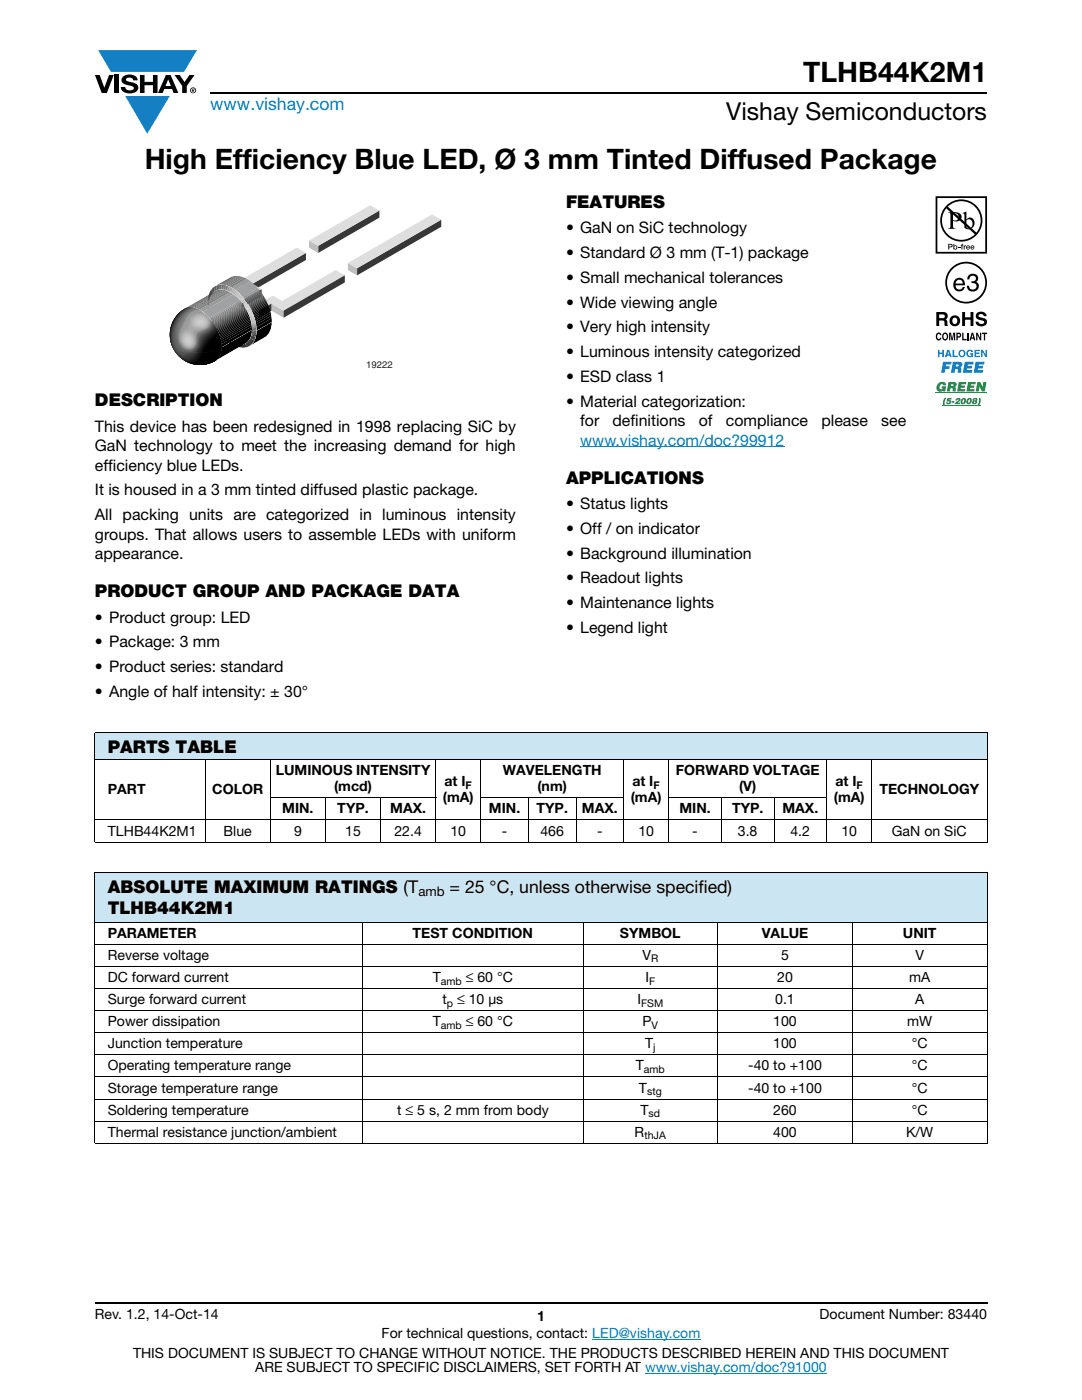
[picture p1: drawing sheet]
<svg xmlns="http://www.w3.org/2000/svg" width="216mm" height="279mm" viewBox="0 0 216 279" stroke-linecap="round" stroke-linejoin="round" font-family="sans-serif">
<defs><g id="words">
<g font-size="5.6">
<text x="160.3" y="16.4">TLHB44K2M1</text>
<text x="28.9" y="33.8">High Efficiency Blue LED, Ø 3 mm Tinted Diffused Package</text>
</g>
<text font-size="4.9" x="144.9" y="24">Vishay Semiconductors</text>
<text font-size="3.5" fill="#007ec4" x="42" y="21.9">www.vishay.com</text>
<g font-size="3.5">
<text x="112.9" y="41.5">FEATURES</text>
<text x="18.9" y="81.1">DESCRIPTION</text>
<text x="112.9" y="96.6">APPLICATIONS</text>
<text x="18.9" y="119.2">PRODUCT GROUP AND PACKAGE DATA</text>
<text x="21.5" y="150.3">PARTS TABLE</text>
<text x="21.5" y="178.2">ABSOLUTE MAXIMUM RATINGS (T</text>
<text x="89.7" y="178.2">= 25 °C, unless otherwise specified)</text>
<text x="21.5" y="182.4">TLHB44K2M1</text>
</g>
<g font-size="3.2">
<text x="112.9" y="46.6">• GaN on SiC technology</text>
<text x="112.9" y="51.5">• Standard Ø 3 mm (T-1) package</text>
<text x="112.9" y="56.5">• Small mechanical tolerances</text>
<text x="112.9" y="61.4">• Wide viewing angle</text>
<text x="112.9" y="66.3">• Very high intensity</text>
<text x="112.9" y="71.3">• Luminous intensity categorized</text>
<text x="112.9" y="76.2">• ESD class 1</text>
<text x="112.9" y="81.2">• Material categorization:</text>
<text x="18.9" y="86.2">This device has been redesigned in 1998 replacing SiC by</text>
<text x="115.8" y="85">for</text>
<text x="122.2" y="85">definitions</text>
<text x="139.4" y="85">of</text>
<text x="144.8" y="85">compliance</text>
<text x="163.9" y="85">please</text>
<text x="175.8" y="85">see</text>
<text x="18.9" y="90">GaN technology to meet the increasing demand for high</text>
<text x="18.9" y="93.9">efficiency blue LEDs.</text>
<text x="18.9" y="98.9">It is housed in a 3 mm tinted diffused plastic package.</text>
<text x="112.9" y="101.6">• Status lights</text>
<text x="18.9" y="103.8">All packing units are categorized in luminous intensity</text>
<text x="18.9" y="107.7">groups. That allows users to assemble LEDs with uniform</text>
<text x="112.9" y="106.6">• Off / on indicator</text>
<text x="18.9" y="111.6">appearance.</text>
<text x="112.9" y="111.5">• Background illumination</text>
<text x="112.9" y="116.4">• Readout lights</text>
<text x="18.9" y="124.3">• Product group: LED</text>
<text x="112.9" y="121.4">• Maintenance lights</text>
<text x="18.9" y="129.2">• Package: 3 mm</text>
<text x="112.9" y="126.3">• Legend light</text>
<text x="18.9" y="134.2">• Product series: standard</text>
<text x="18.9" y="139.1">• Angle of half intensity: ± 30°</text>
</g>
<text font-size="3.2" fill="#007ec4" x="115.8" y="88.9">www.vishay.com/doc?99912</text>
<g font-size="2.8">
<text x="55" y="154.7">LUMINOUS INTENSITY</text>
<text x="100.3" y="154.7">WAVELENGTH</text>
<text x="134.9" y="154.7">FORWARD VOLTAGE</text>
<text x="21.5" y="158.5">PART</text>
<text x="42.4" y="158.5">COLOR</text>
<text x="66.7" y="157.9">(mcd)</text>
<text x="88.4" y="160.1">(mA)</text>
<text x="88.7" y="157">at I</text>
<text x="107.3" y="157.9">(nm)</text>
<text x="125.9" y="160.1">(mA)</text>
<text x="126.2" y="157">at I</text>
<text x="147.5" y="157.9">(V)</text>
<text x="166.4" y="160.1">(mA)</text>
<text x="166.7" y="157">at I</text>
<text x="175.5" y="158.5">TECHNOLOGY</text>
<text x="21.5" y="166.8">TLHB44K2M1</text>
<text x="44.6" y="166.8">Blue</text>
<text x="56.3" y="162.3">MIN.</text>
<text x="58.7" y="166.8">9</text>
<text x="67.3" y="162.3">TYP.</text>
<text x="68.9" y="166.8">15</text>
<text x="77.9" y="162.3">MAX.</text>
<text x="78.7" y="166.8">22.4</text>
<text x="89.9" y="166.8">10</text>
<text x="97.6" y="162.3">MIN.</text>
<text x="100.2" y="166.8">-</text>
<text x="107.1" y="162.3">TYP.</text>
<text x="107.8" y="166.8">466</text>
<text x="116.1" y="162.3">MAX.</text>
<text x="119.1" y="166.8">-</text>
<text x="127.4" y="166.8">10</text>
<text x="135.6" y="162.3">MIN.</text>
<text x="138.1" y="166.8">-</text>
<text x="146.1" y="162.3">TYP.</text>
<text x="147.2" y="166.8">3.8</text>
<text x="156.1" y="162.3">MAX.</text>
<text x="157.7" y="166.8">4.2</text>
<text x="167.9" y="166.8">10</text>
<text x="178" y="166.8">GaN on SiC</text>
<text x="21.5" y="187.2">PARAMETER</text>
<text x="21.5" y="191.6">Reverse voltage</text>
<text x="82.3" y="187.2">TEST CONDITION</text>
<text x="123.7" y="187.2">SYMBOL</text>
<text x="128.2" y="191.6">V</text>
<text x="152" y="187.2">VALUE</text>
<text x="155.9" y="191.6">5</text>
<text x="180.1" y="187.2">UNIT</text>
<text x="182.6" y="191.6">V</text>
<text x="21.5" y="196">DC forward current</text>
<text x="86.3" y="196">T</text>
<text x="92.9" y="196">≤ 60 °C</text>
<text x="128.8" y="196">I</text>
<text x="155.1" y="196">20</text>
<text x="181.4" y="196">mA</text>
<text x="21.5" y="200.4">Surge forward current</text>
<text x="88.3" y="200.4">t</text>
<text x="91.2" y="200.4">≤ 10 μs</text>
<text x="127.2" y="200.4">I</text>
<text x="154.7" y="200.4">0.1</text>
<text x="182.6" y="200.4">A</text>
<text x="21.5" y="204.8">Power dissipation</text>
<text x="21.5" y="209.2">Junction temperature</text>
<text x="86.3" y="204.8">T</text>
<text x="92.9" y="204.8">≤ 60 °C</text>
<text x="128.2" y="204.8">P</text>
<text x="128.7" y="209.2">T</text>
<text x="154.3" y="204.8">100</text>
<text x="154.3" y="209.2">100</text>
<text x="181" y="204.8">mW</text>
<text x="181.9" y="209.2">°C</text>
<text x="21.5" y="213.6">Operating temperature range</text>
<text x="126.9" y="213.6">T</text>
<text x="149.3" y="213.6">-40 to +100</text>
<text x="181.9" y="213.6">°C</text>
<text x="21.5" y="218">Storage temperature range</text>
<text x="127.5" y="218">T</text>
<text x="149.3" y="218">-40 to +100</text>
<text x="181.9" y="218">°C</text>
<text x="21.5" y="222.4">Soldering temperature</text>
<text x="21.5" y="226.8">Thermal resistance junction/ambient</text>
<text x="79.2" y="222.4">t ≤ 5 s, 2 mm from body</text>
<text x="126.6" y="226.8">R</text>
<text x="127.8" y="222.4">T</text>
<text x="154.3" y="222.4">260</text>
<text x="154.3" y="226.8">400</text>
<text x="180.8" y="226.8">K/W</text>
<text x="181.9" y="222.4">°C</text>
<text x="18.9" y="263.3">Rev. 1.2, 14-Oct-14</text>
<text x="107.2" y="263.6">1</text>
<text x="163.6" y="263.3">Document Number: 83440</text>
<text x="76.2" y="267.1">For technical questions, contact: LED@vishay.com</text>
<text x="26.5" y="271">THIS DOCUMENT IS SUBJECT TO CHANGE WITHOUT NOTICE. THE PRODUCTS DESCRIBED HEREIN AND THIS DOCUMENT</text>
<text x="50.9" y="273.8">ARE SUBJECT TO SPECIFIC DISCLAIMERS, SET FORTH AT www.vishay.com/doc?91000</text>
</g>
<text font-size="2.6" x="83.5" y="178.8">amb</text>
<g font-size="2.1">
<text x="92.9" y="157.5">F</text>
<text x="130.4" y="157.5">F</text>
<text x="170.9" y="157.5">F</text>
<text x="88" y="196.5">amb</text>
<text x="129.5" y="196.5">F</text>
<text x="129.9" y="192.1">R</text>
<text x="89.2" y="200.9">p</text>
<text x="127.9" y="200.9">FSM</text>
<text x="88" y="205.3">amb</text>
<text x="130" y="205.3">V</text>
<text x="130.3" y="209.7">j</text>
<text x="128.5" y="214.1">amb</text>
<text x="129.1" y="218.5">stg</text>
<text x="128.6" y="227.4">thJA</text>
<text x="129.4" y="222.9">sd</text>
</g>
<text font-size="1.9" fill="#201d1e" x="73.1" y="73.4">19222</text>
</g></defs>
<g fill="#147fc3">
<path d="M19.6 10h19.7l-2.6 4.3h-1.1h-13.5z"/>
<path d="M25 19.2h8.9l-4.5 7.5z"/>
</g>
<g fill="#000">
<path d="M18.9 15h1l.9 2.5 1-2.5h.9l-1.4 3.6h-1zM22.9 15h.9v3.6h-.9zM24.6 15.3a2.1 2.1 0 0 1 2.8 .3l.1 .4h-.9a.79 .79 0 0 0-.7-.5 .79 .79 0 0 0-.8 .4l.3 .3 1 .2a1.08 1.08 0 0 1 1.2 1 1.08 1.08 0 0 1-1.1 1.2 1.73 1.73 0 0 1-2.4-1.2h.9a.96 .96 0 0 0 .8 .6 .96 .96 0 0 0 .9-.4 1.31 1.31 0 0 0-1.2-.6 1.03 1.03 0 0 1-1.1-.6 1.03 1.03 0 0 1 .2-1.1zM27.9 15h.9v1.3h1.7v-1.3h.9v3.6h-.9v-1.6h-1.7v1.6h-.9zM34.8 15h1.1l.9 1.4 1-1.4h1l-1.5 2.2v1.4h-.9v-1.4z"/>
<path d="M33.6 15.9l.5 1.3h-1.1zM33.1 15l-1.6 3.6h1l.3-.8h1.5l.3 .8h1l-1.6-3.6z"/>
<path d="M38.4 17.8h.2v.2h-.2zM38.3 17.7v.7h.1v-.3l.4 .3-.2-.3 .2-.2-.1-.2z"/>
<path d="M38.1 18a.46 .46 0 0 1 .9 0 .46 .46 0 0 1-.9 0zM37.9 18a.6 .6 0 0 0 1.2 0 .6 .6 0 0 0-1.2 0z"/>
</g>
<path d="M42 18.6h155M18.9 260h178.1" fill="none" stroke="#000" stroke-width=".36"/>
<path d="M115.8 89.2h40.7M118.2 267.3h21.5M128.7 274h36.3" fill="none" stroke="#007ec4" stroke-width=".2"/>
<path d="M33.9 41h54.1v32.8h-54.1z" fill="#fff"/>
<path d="M63.5 49.1l12.2-7.1v1.4l-12.2 7.1z" fill="#373737"/>
<path d="M61.7 48l1.8 1.1v1.4l-1.8-1.1z" fill="#bdbdbd"/>
<path d="M61.7 48l12.2-7 1.8 1-12.2 7.1z" fill="#dedede"/>
<path d="M50.4 56.6l10.7-6.1v1.4l-10.7 6.2z" fill="#373737"/>
<path d="M48.4 55.7l.8 2.3v1.4l-.8-2.3z" fill="#989898"/>
<path d="M48.2 60l4-2.3v1.4l-4 2.3z" fill="#373737"/>
<path d="M47 59.3l1.2 .7v1.4l-1.2-.7z" fill="#bdbdbd"/>
<path d="M48.4 55.7l10.8-6.3 1.9 1.1-10.7 6.1 1.8 1.1-4 2.3-1.2-.7 2.2-1.3z" fill="#dedede"/>
<path d="M54.2 60.6l2.4 1.4v1.4l-2.4-1.4z" fill="#bdbdbd"/>
<path d="M50.5 61.3l4-2.3 1.8 1.1 10.7-6.2 1.8 1.1-12.2 7-2.4-1.4-2.5 1.4z" fill="#dedede"/>
<g fill="#373737">
<path d="M56.6 62l12.2-7v1.4l-12.2 7z"/>
<path d="M51.7 62l2.5-1.4v1.4l-2.5 1.4z"/>
</g>
<path d="M51.2 66l3-1.7a3.4 3.4 0 0 1-1.4 3l-3 1.8a3.4 3.4 0 0 0 1.4-3.1z" fill="#000"/>
<path d="M50.3 65.8l.9 .2z" fill="#5d5d5d"/>
<path d="M50.3 65.6l.9 .1v.3l-.9-.2z" fill="#656565"/>
<path d="M50.3 65.3l.9 .2v.2l-.9-.1z" fill="#6d6d6d"/>
<path d="M50.2 65.1l1 .1v.3l-.9-.2z" fill="#757575"/>
<path d="M50.2 64.9l.9 .1 .1 .2-1-.1z" fill="#7d7d7d"/>
<path d="M50.2 64.7l.9 .1v.2l-.9-.1z" fill="#858585"/>
<path d="M50.2 64.6h.9v.2l-.9-.1z" fill="#999"/>
<path d="M50.1 64.4h.9l.1 .2-.9-.1z" fill="#a1a1a1"/>
<path d="M50.1 64.2h.9v.2h-.9z" fill="#a7a7a7"/>
<path d="M50.1 64h.8l.1 .2h-.9z" fill="#acacac"/>
<path d="M50 63.9l.9-.1v.2h-.8z" fill="#b1b1b1"/>
<path d="M50 63.7l.8-.1 .1 .2h-.9z" fill="#b5b5b5"/>
<path d="M49.9 63.5l.9-.2v.3l-.8 .1z" fill="#b9b9b9"/>
<path d="M49.8 63.3l.9-.2 .1 .2-.9 .2z" fill="#bcbcbc"/>
<path d="M49.8 63.1l.8-.2 .1 .2-.9 .2z" fill="#c0c0c0"/>
<path d="M49.7 62.9l.8-.2 .1 .2-.8 .2z" fill="#c3c3c3"/>
<path d="M49.6 62.7l.8-.3 .1 .3-.8 .2z" fill="#c6c6c6"/>
<path d="M49.5 62.5l.8-.3 .1 .2-.8 .3z" fill="#c9c9c9"/>
<path d="M49.4 62.2l.7-.4 .2 .4-.8 .3z" fill="#ccc"/>
<path d="M49.1 61.7l.8-.4 .2 .5-.7 .4z" fill="#cecece"/>
<path d="M48.5 60.7l.6-.5 .8 1.1-.8 .4z" fill="#d1d1d1"/>
<path d="M48.2 60.3l.6-.6 .3 .5-.6 .5z" fill="#cecece"/>
<path d="M48.5 59.4l.3 .3-.6 .6-.3-.3z" fill="#ccc"/>
<path d="M48.3 59.1l.2 .3-.6 .6-.2-.2z" fill="#c9c9c9"/>
<path d="M48.1 58.9l.2 .2-.6 .7-.1-.2z" fill="#c6c6c6"/>
<path d="M47.9 58.7l.2 .2-.5 .7-.2-.2z" fill="#c3c3c3"/>
<path d="M47.7 58.5l.2 .2-.5 .7-.2-.2z" fill="#c0c0c0"/>
<path d="M47.4 58.3l.3 .2-.5 .7-.2-.1z" fill="#bcbcbc"/>
<path d="M47.2 58.1l.2 .2-.4 .8-.2-.2z" fill="#b9b9b9"/>
<path d="M47 57.9l.2 .2-.4 .8-.2-.2z" fill="#b5b5b5"/>
<path d="M46.7 57.7l.3 .2-.4 .8-.2-.1z" fill="#b1b1b1"/>
<path d="M46.5 57.6l.2 .1-.3 .9-.2-.2z" fill="#acacac"/>
<path d="M46.2 57.4l.3 .2-.3 .8-.3-.1z" fill="#a7a7a7"/>
<path d="M45.9 57.2l.3 .2-.3 .9-.3-.2z" fill="#a1a1a1"/>
<path d="M45.5 57.1l.4 .1-.3 .9-.3-.1z" fill="#999"/>
<path d="M45.2 57l.3 .1-.2 .9-.3-.1z" fill="#858585"/>
<path d="M44.7 56.9l.4 .1-.1 .9-.4-.1z" fill="#7d7d7d"/>
<path d="M44.2 56.8l.5 .1-.1 .9h-.4z" fill="#757575"/>
<path d="M43.7 56.8h.5v1h-.5z" fill="#6d6d6d"/>
<path d="M43.2 57l.5-.2v1l-.4 .1z" fill="#656565"/>
<path d="M42.7 57.2l.5-.2 .1 .9-.5 .3z" fill="#5d5d5d"/>
<path d="M42.4 57.5l.3-.3 .1 1-.4 .3-.2-.8z" fill="#545454"/>
<path d="M42.2 57.7l.2 .8-.4 .6-.2-.7z" fill="#4c4c4c"/>
<path d="M41.8 58.4a2.18 2.18 0 0 1 0 1.6v.4a1.95 1.95 0 0 1 0-2z" fill="#444"/>
<path d="M41.5 59.8l.3 .6a7.9 7.9 0 0 0 1.1 4.4h-.2a9.3 9.3 0 0 1-1.2-5z" fill="#3c3c3c"/>
<path d="M42.7 64.8h.2a7.4 7.4 0 0 0 4.6 4l1.3-.2 .7 .6a4.4 4.4 0 0 1-4.4-1.4l-1.1-1z" fill="#343434"/>
<path d="M49.9 67.5l.9 .4-.4 .7-.9 .6-.7-.6 .7-.4z" fill="#3c3c3c"/>
<path d="M50.1 66.9l.9 .3-.2 .7-.9-.4z" fill="#444"/>
<path d="M50.2 66.5l.9 .2-.1 .5-.9-.3z" fill="#4c4c4c"/>
<path d="M50.3 66.1l.9 .2-.1 .4-.9-.2z" fill="#545454"/>
<path d="M50.3 65.8l.9 .2v.3l-.9-.2z" fill="#5d5d5d"/>
<path d="M50.6 62.8l3-1.7 .1 .2-3 1.8zM50.7 63.1l3-1.8 .1 .3-3 1.8zM50.8 63.4l3-1.8 .1 .3-3 1.8zM50.9 63.7l3-1.8 .1 .3-3.1 1.8zM50.9 64l3.1-1.8 .1 .4-3.1 1.8zM51 64.4l3.1-1.8 .1 .4-3.1 1.8zM51.1 64.8l3.1-1.8v.5l-3 1.8zM51.2 65.3l3-1.8 .1 .8-3.1 1.7z" fill="#000"/>
<path d="M50.5 62.6l3-1.8 .1 .3-3 1.7z" fill="#030303"/>
<path d="M50.4 62.3l3-1.7 .1 .2-3 1.8z" fill="#0b0b0b"/>
<path d="M50.3 62.1l3-1.8 .1 .3-3 1.7z" fill="#131313"/>
<path d="M50.2 61.9l3-1.8 .1 .2-3 1.8z" fill="#1b1b1b"/>
<path d="M50.1 61.7l3-1.8 .1 .2-3 1.8z" fill="#232323"/>
<path d="M50 61.5l3-1.8 .1 .2-3 1.8z" fill="#2c2c2c"/>
<path d="M49.9 61.3l3-1.8 .1 .2-3 1.8z" fill="#343434"/>
<path d="M49.8 61.1l3-1.7 .1 .1-3 1.8z" fill="#3c3c3c"/>
<path d="M49.7 60.9l3-1.7 .1 .2-3 1.7z" fill="#444"/>
<path d="M49.6 60.8l3-1.8 .1 .2-3 1.7z" fill="#4c4c4c"/>
<path d="M49.5 60.6l3-1.7 .1 .1-3 1.8z" fill="#545454"/>
<path d="M49.4 60.5l3-1.8 .1 .2-3 1.7z" fill="#5d5d5d"/>
<path d="M49.3 60.3l3-1.8 .1 .2-3 1.8z" fill="#656565"/>
<path d="M49.1 60.1l3.1-1.7 .1 .1-3 1.8z" fill="#6d6d6d"/>
<path d="M49 60l3.1-1.8 .1 .2-3.1 1.7z" fill="#757575"/>
<path d="M48.9 59.8l3-1.8 .2 .2-3.1 1.8z" fill="#7d7d7d"/>
<path d="M48.7 59.6l3-1.8 .2 .2-3 1.8z" fill="#858585"/>
<path d="M48.4 59.3l3.1-1.8 .2 .3-3 1.8z" fill="#999"/>
<path d="M46.9 57.9l3.1-1.8 1.5 1.4-3.1 1.8z" fill="#a1a1a1"/>
<path d="M46.2 57.4l3-1.8 .8 .5-3.1 1.8z" fill="#999"/>
<path d="M45.7 57.2l3-1.8 .5 .2-3 1.8z" fill="#858585"/>
<path d="M45.3 57l3.1-1.8 .3 .2-3 1.8z" fill="#7d7d7d"/>
<path d="M45 56.9l3.1-1.7h.3l-3.1 1.8z" fill="#757575"/>
<path d="M44.7 56.9l3.1-1.8 .3 .1-3.1 1.7z" fill="#6d6d6d"/>
<path d="M44.5 56.8l3.1-1.7h.2l-3.1 1.8z" fill="#656565"/>
<path d="M44.3 56.8l3-1.8 .3 .1-3.1 1.7z" fill="#5d5d5d"/>
<path d="M44.1 56.8l3.2-1.8z" fill="#545454"/>
<path d="M43.9 56.8l3.2-1.8z" fill="#4c4c4c"/>
<path d="M43.7 56.8l3.3-1.8z" fill="#444"/>
<path d="M43.6 56.9l3.2-1.8z" fill="#3c3c3c"/>
<path d="M43.4 56.9l3.2-1.8z" fill="#343434"/>
<path d="M43.2 57l3.3-1.9z" fill="#2c2c2c"/>
<path d="M43.1 57l3.2-1.8z" fill="#232323"/>
<path d="M42.9 57.1l3.2-1.9z" fill="#1b1b1b"/>
<path d="M42.9 57.1l3.1-1.8z" fill="#131313"/>
<path d="M44.2 69.4l6.1-3.6a2.96 2.96 0 0 1-1.3 2.7l-6.1 3.5a2.96 2.96 0 0 0 1.3-2.6zM43.6 66.6l6.1-3.6 .1 .3-6.1 3.5zM43.7 66.8l6.1-3.5 .1 .2-6.1 3.5zM43.8 67l6.1-3.5 .1 .3-6.1 3.5zM43.9 67.3l6.1-3.5 .1 .3-6.1 3.5zM44 67.6l6.1-3.5v.3l-6.1 3.5zM44 67.9l6.1-3.5 .1 .3-6.1 3.6zM44.1 68.3l6.1-3.6 .1 .5-6.1 3.5zM44.2 68.7l6.1-3.5v.6l-6.1 3.6z" fill="#000"/>
<path d="M43.5 66.3l6.1-3.5 .1 .2-6.1 3.6z" fill="#030303"/>
<path d="M43.5 66.1l6.1-3.5 .1 .2-6.2 3.5z" fill="#0b0b0b"/>
<path d="M43.4 65.9l6.1-3.5 .1 .2-6.1 3.5z" fill="#131313"/>
<path d="M43.3 65.7l6.1-3.5 .1 .2-6.1 3.5z" fill="#1b1b1b"/>
<path d="M43.2 65.5l6.1-3.5 .1 .2-6.1 3.5z" fill="#232323"/>
<path d="M43.1 65.4l6.1-3.5 .1 .1-6.1 3.5z" fill="#2c2c2c"/>
<path d="M43 65.2l6.1-3.5 .1 .2-6.1 3.5z" fill="#343434"/>
<path d="M42.9 65.1l6.1-3.6 .1 .2-6.1 3.5z" fill="#3c3c3c"/>
<path d="M42.8 64.9l6.1-3.5 .1 .1-6.1 3.6z" fill="#444"/>
<path d="M42.7 64.8l6.2-3.6v.2l-6.1 3.5z" fill="#4c4c4c"/>
<path d="M42.7 64.6l6.1-3.5 .1 .1-6.2 3.6z" fill="#545454"/>
<path d="M42.6 64.5l6.1-3.5 .1 .1-6.1 3.5z" fill="#5d5d5d"/>
<path d="M42.5 64.4l6.1-3.6 .1 .2-6.1 3.5z" fill="#656565"/>
<path d="M42.4 64.2l6.1-3.5 .1 .1-6.1 3.6z" fill="#6d6d6d"/>
<path d="M42.3 64.1l6.1-3.6 .1 .2-6.1 3.5z" fill="#757575"/>
<path d="M42.1 63.9l6.1-3.5 .2 .1-6.1 3.6z" fill="#7d7d7d"/>
<path d="M42 63.7l6.1-3.5 .1 .2-6.1 3.5z" fill="#858585"/>
<path d="M41.8 63.4l6.1-3.5 .2 .3-6.1 3.5z" fill="#999"/>
<path d="M40.4 62.2l6.1-3.5 1.4 1.2-6.1 3.6z" fill="#a1a1a1"/>
<path d="M39.8 61.8l6.1-3.5 .6 .4-6.1 3.5z" fill="#999"/>
<path d="M39.4 61.6l6.1-3.5 .4 .2-6.1 3.5z" fill="#858585"/>
<path d="M39 61.5l6.1-3.6 .4 .2-6.1 3.5z" fill="#7d7d7d"/>
<path d="M38.8 61.4l6.1-3.5h.2l-6.1 3.6z" fill="#757575"/>
<path d="M38.5 61.3l6.1-3.5 .3 .1-6.1 3.5z" fill="#6d6d6d"/>
<path d="M38.3 61.3l6.1-3.5h.2l-6.1 3.5z" fill="#656565"/>
<path d="M38.1 61.3l6.1-3.5h.2l-6.1 3.5z" fill="#5d5d5d"/>
<path d="M38 61.3l6.2-3.5z" fill="#545454"/>
<path d="M37.8 61.3l6.3-3.5z" fill="#4c4c4c"/>
<path d="M37.6 61.3l6.3-3.5z" fill="#444"/>
<path d="M37.5 61.3l6.2-3.5z" fill="#3c3c3c"/>
<path d="M37.3 61.4l6.3-3.6z" fill="#343434"/>
<path d="M37.2 61.4l6.3-3.5z" fill="#2c2c2c"/>
<path d="M37.1 61.5l6.2-3.6z" fill="#232323"/>
<path d="M37 61.5l6.2-3.6z" fill="#1b1b1b"/>
<path d="M36.9 61.6l6.2-3.6z" fill="#131313"/>
<g fill="#999">
<path d="M35.3 62.9a3.5 3.5 0 0 1 3-1.6 8.1 8.1 0 0 1 5.7 6.4l.2 1.7a9.3 9.3 0 0 1-8.6-.1 9.3 9.3 0 0 0 8.6 .1 3.1 3.1 0 0 1-3 3.3 6 6 0 0 1-6.5-2.8 6 6 0 0 1 .6-7z"/>
<path d="M35.7 62.4a3.2 3.2 0 0 1 4.7-.2 2.96 2.96 0 0 0-3.4 2.5l-.2 .4a2.93 2.93 0 0 0-.3 3.9 1.54 1.54 0 0 0 2 .3 1.54 1.54 0 0 0 .5-2 1.1 1.1 0 0 1 1.4-1.4 1.79 1.79 0 0 0 1.4-2.4 9.4 9.4 0 0 1 2.4 5.9 9.3 9.3 0 0 1-8.6-.1 9.3 9.3 0 0 0 8.6 .1 3.4 3.4 0 0 1-3.4 3.4 6 6 0 0 1-6.3-3.3 6 6 0 0 1 1.2-7.1z"/>
</g>
<path d="M35.7 62.4a3.1 3.1 0 0 1 4.1-.6 3.4 3.4 0 0 0-3.1 2.5 5.9 5.9 0 0 0-.9 3.8 1.76 1.76 0 0 0 1.2 1.4 1.76 1.76 0 0 0 1.9-.4 3.7 3.7 0 0 0 .3-2.4 1.33 1.33 0 0 1 1.2-.8 1.9 1.9 0 0 0 1.6-2.2 9.3 9.3 0 0 1 2.2 5.7 9.3 9.3 0 0 1-8.6-.1 9.3 9.3 0 0 0 8.6 .1 3.4 3.4 0 0 1-3.4 3.4 6 6 0 0 1-6.3-3.3 6 6 0 0 1 1.2-7.1z" fill="#858585"/>
<path d="M35.7 62.4a3.1 3.1 0 0 1 3.6-.8 4.7 4.7 0 0 0-3.3 3.7 3.2 3.2 0 0 0 .7 4.1 1.67 1.67 0 0 0 1.9 .1 1.67 1.67 0 0 0 .7-1.8 1.31 1.31 0 0 1 1.2-1.7 2.02 2.02 0 0 0 1.6-2.1 9.2 9.2 0 0 1 2.1 5.5 9.3 9.3 0 0 1-8.6-.1 9.3 9.3 0 0 0 8.6 .1 3.4 3.4 0 0 1-3.4 3.4 6 6 0 0 1-6.3-3.3 6 6 0 0 1 1.2-7.1z" fill="#7d7d7d"/>
<path d="M35.7 62.4a3.1 3.1 0 0 1 3.3-.9 5.7 5.7 0 0 0-3.1 7.2 1.85 1.85 0 0 0 2.3 1.1 1.85 1.85 0 0 0 1.2-2.2 1.2 1.2 0 0 1 1.1-1.4 2.34 2.34 0 0 0 1.8-2.1 9.2 9.2 0 0 1 1.9 5.3 9.3 9.3 0 0 1-8.6-.1 9.3 9.3 0 0 0 8.6 .1 3.4 3.4 0 0 1-3.4 3.4 6 6 0 0 1-6.3-3.3 6 6 0 0 1 1.2-7.1z" fill="#757575"/>
<path d="M35.7 62.4a3.1 3.1 0 0 1 3.1-1 5.7 5.7 0 0 0-3 7.5 1.94 1.94 0 0 0 2.2 1 1.94 1.94 0 0 0 1.5-2 1.34 1.34 0 0 1 .5-1.4l1.4-.8a1.83 1.83 0 0 0 1-1.5 9.1 9.1 0 0 1 1.8 5.2 9.3 9.3 0 0 1-8.6-.1 9.3 9.3 0 0 0 8.6 .1 3.4 3.4 0 0 1-3.4 3.4 6 6 0 0 1-6.3-3.3 6 6 0 0 1 1.2-7.1z" fill="#6d6d6d"/>
<path d="M35.7 62.4a3.3 3.3 0 0 1 2.8-1.1 5.8 5.8 0 0 0-2.8 7.7l.4 .6-.5-.3a5.9 5.9 0 0 0 3.7 1 8.9 8.9 0 0 0 4.9-.9 3.4 3.4 0 0 1-3.4 3.4 6 6 0 0 1-6.3-3.3 6 6 0 0 1 1.2-7.1z" fill="#656565"/>
<path d="M35.7 62.4a3.4 3.4 0 0 1 2.6-1.1 6.4 6.4 0 0 0-3.3 7 2.59 2.59 0 0 0 3 1.9 9.3 9.3 0 0 0 6.2-.8 3.4 3.4 0 0 1-3.4 3.4 6 6 0 0 1-6.3-3.3 6 6 0 0 1 1.2-7.1z" fill="#5d5d5d"/>
<path d="M35.7 62.4a3.5 3.5 0 0 1 2.4-1.1 6.5 6.5 0 0 0-3 8 2.64 2.64 0 0 0 3.1 .9 9.2 9.2 0 0 0 6-.8 3.4 3.4 0 0 1-3.4 3.4 6 6 0 0 1-6.3-3.3 6 6 0 0 1 1.2-7.1z" fill="#545454"/>
<path d="M35.7 62.4a3.7 3.7 0 0 1 2.3-1.1 6.5 6.5 0 0 0-2.9 8.5 2.55 2.55 0 0 0 3.3 .4 9.1 9.1 0 0 0 5.8-.8 3.4 3.4 0 0 1-3.4 3.4 6 6 0 0 1-6.3-3.3 6 6 0 0 1 1.2-7.1z" fill="#4c4c4c"/>
<path d="M35.7 62.4a3.8 3.8 0 0 1 2.1-1.1 6.5 6.5 0 0 0-2.7 8.7 2.34 2.34 0 0 0 3.3 .4l.2-.1a9.1 9.1 0 0 0 5.6-.9 3.4 3.4 0 0 1-3.4 3.4 6 6 0 0 1-6.3-3.3 6 6 0 0 1 1.2-7.1z" fill="#444"/>
<path d="M35.7 62.4a4 4 0 0 1 1.9-1.1 6.7 6.7 0 0 0-2.9 8.4 2.36 2.36 0 0 0 4 .7 10.8 10.8 0 0 0 5.5-1 3.4 3.4 0 0 1-3.4 3.4 6 6 0 0 1-6.3-3.3 6 6 0 0 1 1.2-7.1z" fill="#3c3c3c"/>
<path d="M35.7 62.4l1.2-.8 .6-.3a6.4 6.4 0 0 0-2.2 9.2 2.39 2.39 0 0 0 3.7-.2h1.6l1.5-.2 2.1-.7a3.4 3.4 0 0 1-3.4 3.4 6 6 0 0 1-6.3-3.3 6 6 0 0 1 1.2-7.1z" fill="#343434"/>
<path d="M35.7 62.4l1.7-1a6.3 6.3 0 0 0-2.1 9.3 2.31 2.31 0 0 0 3.9-.4h1.5l1.5-.2 2-.7a3.4 3.4 0 0 1-3.4 3.4 6 6 0 0 1-6.3-3.3 6 6 0 0 1 1.2-7.1z" fill="#2c2c2c"/>
<path d="M35.7 62.4l1.5-1a6.3 6.3 0 0 0-1.8 9.5 2.16 2.16 0 0 0 3.4 .2l.6-.8h1.5l1.4-.2 1.9-.7a3.4 3.4 0 0 1-3.4 3.4 6 6 0 0 1-6.3-3.3 6 6 0 0 1 1.2-7.1z" fill="#232323"/>
<g fill="#1b1b1b">
<path d="M35.7 62.4l1.4-.9a6.5 6.5 0 0 0-2.9 7.2 6 6 0 0 1 1.5-6.3z"/>
<path d="M34.8 70.1a3.8 3.8 0 0 0 2.9 1.9l.6-.2 .7-.6 .6-.8 2.8-.3 1.8-.7a3.4 3.4 0 0 1-3.4 3.4 6.1 6.1 0 0 1-6-2.7z"/>
</g>
<g fill="#131313">
<path d="M35.7 62.4l1.3-.9a6.5 6.5 0 0 0-3.1 6.1 6 6 0 0 1 1.8-5.2z"/>
<path d="M35.6 71v.1a2.24 2.24 0 0 0 3.8 .1l.5-.8 2.6-.3 1.7-.7a3.4 3.4 0 0 1-3.4 3.4 6.1 6.1 0 0 1-5.2-1.8z"/>
</g>
<g fill="#0b0b0b">
<path d="M35.7 62.4l1-.7a6.4 6.4 0 0 0-2.8 5.2 6.1 6.1 0 0 1 1.8-4.5z"/>
<path d="M36.1 71.5a2.22 2.22 0 0 0 3.8-.8l.2-.3 2.5-.4 1.6-.6a3.4 3.4 0 0 1-3.4 3.4 6.1 6.1 0 0 1-4.7-1.3z"/>
</g>
<g fill="#030303">
<path d="M35.7 62.4l.5-.4a6.2 6.2 0 0 0-2.3 4.3l.1-.9 .5-1.2z"/>
<path d="M36.6 71.9a2.19 2.19 0 0 0 3.6-1.2l.1-.3 2.4-.4 1.5-.6a3.4 3.4 0 0 1-3.4 3.4 6 6 0 0 1-4.2-.9z"/>
</g>
<path d="M35.6 62.5l-.9 1.2-.7 1.9 .2-.8a6.2 6.2 0 0 1 1.5-2.3zM34.9 63.4l-.6 1.1zM37 72.1a2.18 2.18 0 0 0 3.5-1.4l.1-.4 1.9-.3 1.7-.6a3.4 3.4 0 0 1-3.4 3.4l-.9 .1-1.3-.2zM37.5 72.4a2.21 2.21 0 0 0 3.3-1.7l.1-.4 1.7-.3 1.6-.6a3.4 3.4 0 0 1-3.4 3.4h-1.6zM38 72.5a2.22 2.22 0 0 0 3-1.7l.2-.5 1.6-.3 1.4-.6a3.4 3.4 0 0 1-3.4 3.4h-1.4zM38.5 72.7a2.25 2.25 0 0 0 2.9-1.9l.1-.6 1.4-.3 1.3-.5a3.4 3.4 0 0 1-3.4 3.4h-1.4zM39 72.8a2.32 2.32 0 0 0 2.7-2l.2-.6 2.3-.8a3.4 3.4 0 0 1-3.4 3.4zM39.5 72.8a2.41 2.41 0 0 0 2.6-2.1l.1-.6 2-.7a3.4 3.4 0 0 1-3.4 3.4zM42.7 70l1.5-.6a3.5 3.5 0 0 1-3.6 3.4l-.5 .1a2.44 2.44 0 0 0 2.3-2.1z" fill="#000"/>
<path d="M38.1 63.2a2.1 2.1 0 0 1 2.2-.7 2.1 2.1 0 0 1 1.5 1.8 2.2 2.2 0 0 1-2.4 1.7l-.5 .3v.4a2.78 2.78 0 0 1-.3 2.4 1.72 1.72 0 0 1-1.9 .1 1.72 1.72 0 0 1-.8-1.8 2.97 2.97 0 0 1 1.3-2.3l.5-1.3z" fill="#a1a1a1"/>
<path d="M38.3 63.2a1.91 1.91 0 0 1 2.2-.6 1.91 1.91 0 0 1 1.2 1.9 1.84 1.84 0 0 1-2 1.3 1.04 1.04 0 0 0-1.1 .4l.2 .8a1.72 1.72 0 0 1-.9 2.4 2.03 2.03 0 0 1-1.8-1.8 2.03 2.03 0 0 1 1.4-2.1l.4-1.6z" fill="#a7a7a7"/>
<path d="M43.2 69.8l1-.4a3.4 3.4 0 0 1-3.3 3.4 2.92 2.92 0 0 0 2.2-2.6z" fill="#000"/>
<path d="M40 66.7l.4-.3a2.9 2.9 0 0 0 2.1-2 9 9 0 0 1 1.7 5 9.3 9.3 0 0 1-6.6 .7 2.01 2.01 0 0 0 1.9-2 1.77 1.77 0 0 1 .5-1.4z" fill="#656565"/>
<path d="M40.1 66.8l.4-.3a3.2 3.2 0 0 0 2.1-2l.7 1.3 .6 1.5 .3 2.1a9.3 9.3 0 0 1-6.2 .8 2.35 2.35 0 0 0 1.7-2.6z" fill="#5d5d5d"/>
<path d="M40.3 66.9a4.8 4.8 0 0 0 2.4-2.3l.7 1.3 .5 1.4 .3 2.1a9.2 9.2 0 0 1-6 .8 2.56 2.56 0 0 0 1.6-2.5z" fill="#545454"/>
<path d="M40.3 67.1l1.6-1.2 .8-1.1 .7 1.3 .5 1.3 .3 2a9.1 9.1 0 0 1-5.8 .8 3.4 3.4 0 0 0 1.6-2.7z" fill="#4c4c4c"/>
<path d="M40.6 67a6.3 6.3 0 0 0 2.2-2.1l1.1 2.6 .3 1.9a9.1 9.1 0 0 1-5.6 .9 3.3 3.3 0 0 0 1.5-2.4z" fill="#444"/>
<path d="M40.7 67.1l1.5-1.1 .7-.9 1 2.4 .3 1.9a9 9 0 0 1-5.4 .9 4.2 4.2 0 0 0 1.5-2.5z" fill="#3c3c3c"/>
<path d="M40.8 67.3l1.5-1.3 .7-.8 1 2.4 .2 1.8-2.1 .7-1.5 .2h-1.6a6.4 6.4 0 0 0 1.5-2.6z" fill="#343434"/>
<path d="M36.6 66.3l1-.4a.77 .77 0 0 1 .8 .5 2.21 2.21 0 0 1-.1 2.8 1.66 1.66 0 0 1-1.8-.5 1.66 1.66 0 0 1-.2-2z" fill="#acacac"/>
<path d="M40.9 67.5l2.2-2.1 .9 2.3 .2 1.7-2 .7-1.5 .2h-1.5l.6-.7z" fill="#2c2c2c"/>
<path d="M41.4 67.2l1.8-1.7 .8 2.2 .2 1.7-1.9 .7-1.4 .2h-1.5l1.3-2.2z" fill="#232323"/>
<path d="M36.6 66.5a1.07 1.07 0 0 1 1.8 .2 1.75 1.75 0 0 1-.3 2.5 1.62 1.62 0 0 1-1.7-.8 1.62 1.62 0 0 1 .2-1.9z" fill="#b1b1b1"/>
<path d="M41.5 67.4l1.8-1.7 .6 1.9 .3 1.8-1.8 .7-2.8 .3 1.3-2.2z" fill="#1b1b1b"/>
<path d="M41.9 67.3l1.5-1.4 .6 1.8 .2 1.7-1.7 .7-2.6 .3 1-1.9z" fill="#131313"/>
<path d="M36.6 66.8a1.06 1.06 0 0 1 1-.5 1.06 1.06 0 0 1 .9 .8 1.39 1.39 0 0 1-.6 2.1 1.54 1.54 0 0 1-1.3-2.4z" fill="#b5b5b5"/>
<path d="M41.9 67.6l1.6-1.5 .5 1.7 .2 1.6-1.6 .6-2.5 .4 1.2-2.1z" fill="#0b0b0b"/>
<path d="M38.5 63.3a1.82 1.82 0 0 1 1.8-.5 1.82 1.82 0 0 1 1.3 1.4 1.73 1.73 0 0 1-1.8 1.5 1.35 1.35 0 0 1-1.8-.7 1.94 1.94 0 0 1 .5-1.7z" fill="#acacac"/>
<path d="M36.7 66.9a1.12 1.12 0 0 1 1.3-.3 1.12 1.12 0 0 1 .6 1.2 1.07 1.07 0 0 1-.8 1.3 1.07 1.07 0 0 1-1.3-1v-.8z" fill="#b9b9b9"/>
<path d="M42.5 67.3l1-1 .5 1.6 .2 1.5-1.5 .6-2.4 .4 .9-1.6z" fill="#030303"/>
<path d="M38.6 63.4a1.59 1.59 0 0 1 2-.5 1.59 1.59 0 0 1 .8 1.9 2.05 2.05 0 0 1-3.2 .2 1.54 1.54 0 0 1 .4-1.6z" fill="#b1b1b1"/>
<path d="M42.4 67.7l1.2-1.1 .4 1.4 .2 1.4-1.7 .6-1.9 .3 .9-1.5z" fill="#000"/>
<path d="M36.7 67a1.07 1.07 0 0 1 1.2-.2 1.07 1.07 0 0 1 .6 1.1 .99 .99 0 0 1-.8 1.1 .99 .99 0 0 1-1.1-.9v-.8z" fill="#bcbcbc"/>
<path d="M38.8 63.4a1.47 1.47 0 0 1 1.8-.3 1.47 1.47 0 0 1 .7 1.7 1.82 1.82 0 0 1-2.9 0 1.34 1.34 0 0 1 .4-1.4z" fill="#b5b5b5"/>
<path d="M42.5 67.9l1.2-1.1 .4 1.6 .1 1-1.6 .6-1.7 .3 .7-1.3z" fill="#000"/>
<path d="M36.8 67a1.06 1.06 0 0 1 1.4 .1 1.06 1.06 0 0 1 .2 1.3 .92 .92 0 0 1-1 .5 .92 .92 0 0 1-.8-.8l.1-.8z" fill="#c0c0c0"/>
<path d="M39 63.4a1.33 1.33 0 0 1 1.7-.2 1.33 1.33 0 0 1 .4 1.6 1.51 1.51 0 0 1-1.4 .7 1.51 1.51 0 0 1-1.2-1.1l.2-.7z" fill="#b9b9b9"/>
<path d="M42.8 67.9l1-.9 .4 2.4-1.4 .6-1.6 .3 .5-1z" fill="#000"/>
<path d="M36.9 67.1a.96 .96 0 0 1 1.4 .4 .96 .96 0 0 1-.6 1.4 1.08 1.08 0 0 1-.8-1.8z" fill="#c3c3c3"/>
<path d="M39 63.5a1.3 1.3 0 0 1 1.4-.3 1.3 1.3 0 0 1 .8 1.2 1.4 1.4 0 0 1-1.2 .9 1.4 1.4 0 0 1-1.4-.7l.1-.8z" fill="#bcbcbc"/>
<path d="M43.2 67.9l.7-.6 .3 2.1-1.3 .5-1.4 .3 .8-1.3z" fill="#000"/>
<path d="M37 67.2a.84 .84 0 0 1 1.2 .4 .84 .84 0 0 1-.5 1.2 .95 .95 0 0 1-.7-1.6z" fill="#c6c6c6"/>
<path d="M39.1 63.5a1.11 1.11 0 0 1 1.5-.1 1.11 1.11 0 0 1 .3 1.4 1.3 1.3 0 0 1-2.1-.3l.1-.7z" fill="#c0c0c0"/>
<path d="M43.3 68.1l.7-.5 .2 1.8-2.3 .8 .7-1.3z" fill="#000"/>
<path d="M39.2 63.6a.97 .97 0 0 1 1.4-.1 .97 .97 0 0 1 .1 1.4 1.02 1.02 0 0 1-1.3 .1 1.02 1.02 0 0 1-.4-1.1z" fill="#c3c3c3"/>
<path d="M37.1 67.3a.7 .7 0 0 1 1 .4 .7 .7 0 0 1-.6 .9 .83 .83 0 0 1-.4-1.3z" fill="#c9c9c9"/>
<path d="M39.2 63.9a.89 .89 0 0 1 1.1-.3 .89 .89 0 0 1 .5 1.1 .9 .9 0 0 1-1.2 .3 .9 .9 0 0 1-.4-1.1z" fill="#c6c6c6"/>
<path d="M43.4 68.5l.6-.6 .2 1.5-2 .7z" fill="#000"/>
<path d="M37.2 67.4a.58 .58 0 0 1 .8 .3 .58 .58 0 0 1-.3 .8 .64 .64 0 0 1-.6-.4 .64 .64 0 0 1 .1-.7z" fill="#ccc"/>
<path d="M39.3 63.9a.72 .72 0 0 1 1.1-.2 .72 .72 0 0 1-.1 1.2 .71 .71 0 0 1-.8-.1 .71 .71 0 0 1-.2-.9z" fill="#c9c9c9"/>
<path d="M43.4 68.9l.7-.6 .1 1.1-1.5 .6z" fill="#000"/>
<circle cx="40" cy="64.2" r=".54" fill="#ccc"/>
<circle cx="37.5" cy="67.9" r=".38" fill="#cecece"/>
<path d="M43.8 69l.3-.3 .1 .7-1 .4z" fill="#000"/>
<circle cx="40" cy="64.3" r=".39" fill="#cecece"/>
<path d="M71.3 53.5l16.7-9.6v1.4l-16.7 9.7z" fill="#373737"/>
<path d="M69.4 52.5l1.9 1v1.5l-1.9-1.1z" fill="#bdbdbd"/>
<path d="M69.4 52.5l16.8-9.7 1.8 1.1-16.7 9.6z" fill="#dedede"/>
<path d="M186.7 39.2h10.3v41.8h-10.3z" fill="#fff"/>
<g fill="#000">
<path d="M191.2 49.3h.4v.1h-.4zM191.9 48.7h.3l-.2 .2 .2 .1v.1h-.2v.7h-.1v-.7h-.2zM192.3 49h.2v.1l.3-.1v.1l-.3 .1v.6h-.2zM193.3 54.9a1.07 1.07 0 0 1 1.3-.2 1.07 1.07 0 0 1 .5 1.2l-.4 .4a1.06 1.06 0 0 1 .5 1.4 1.06 1.06 0 0 1-1.4 .5l-.2-.1a1.02 1.02 0 0 1-.7-1.1h.5a.71 .71 0 0 0 .9 .8 .71 .71 0 0 0 .3-1.2l-.7-.1v-.4a.59 .59 0 0 0 .8-.4 .59 .59 0 0 0-.6-.7 .66 .66 0 0 0-.7 .8h-.4zM186.9 66.6l.4-.2h.3l.2 .5-.6-.2a.66 .66 0 0 0 .1 1l.3-.3h.2a.54 .54 0 0 1-.4 .6 .54 .54 0 0 1-.6-.5zM189.4 66.4h.4l.2 1.2 .2-1.2h.4v1.5h-.3v-1.3l-.2 1.3h-.2l-.3-1.3v1.3h-.2zM192 66.4h.3v1.2h.6v.3h-.9zM192 62.3h.6v1h1.1v-1h.5v2.8h-.5v-1.3h-1.1v1.3h-.6zM193 66.4h.3v1.5h-.3zM195 62.4a1.15 1.15 0 0 1 1.9 .7h-.6v-.2a.68 .68 0 0 0-1-.1v.4l.2 .1a1.29 1.29 0 0 1 1.5 .9 1.17 1.17 0 0 1-1.2 .9 1.17 1.17 0 0 1-1.1-.9h.5l.1 .2a.67 .67 0 0 0 1.1-.1l-.3-.3-.5-.1a.82 .82 0 0 1-.9-.5 .82 .82 0 0 1 .3-1zM194.8 66.4h.3l.5 1.1v-1.1h.2v1.5h-.3l-.5-1.1v1.1h-.2zM195.9 66.4h1.1v.3h-.4v1.2h-.3v-1.2h-.4z"/>
<path d="M187 39.5h9.6v10.8h-9.6zM186.7 39.2v11.4h10.3v-11.4z"/>
<path d="M189 56.4a3.8 3.8 0 0 1 7.6 0 3.8 3.8 0 0 1-7.6 0zM188.6 56.4a4.2 4.2 0 0 0 8.4 0 4.2 4.2 0 0 0-8.4 0z"/>
<path d="M189.1 41.3a3.9 3.9 0 0 1 5.3-.2 3.9 3.9 0 0 1 .4 5.3zM188.8 41.6l5.7 5.2a3.9 3.9 0 0 1-5.3 .1 3.9 3.9 0 0 1-.4-5.3zM187.6 44a4.2 4.2 0 0 0 8.4 0 4.2 4.2 0 0 0-8.4 0z"/>
<path d="M189.4 48.8v.4h.4v-.3zM189.2 48.7h.7l.2 .3-.2 .3-.5 .1v.4h-.2z"/>
<path d="M190.2 42.6v1.3a.75 .75 0 0 0 1.1-.6 .75 .75 0 0 0-1.1-.7zM189.2 42.4a2.81 2.81 0 0 1 2.4 .3 .97 .97 0 0 1 0 1.2 .97 .97 0 0 1-1.2 .2h-.2v1.1v.2l.5 .3h-1.5l.3-.2 .1-.3v-2.3v-.3z"/>
<path d="M190.4 49.4a.26 .26 0 0 0 .5 0 .26 .26 0 0 0-.5 0zM190.2 48.7h.2v.4a.38 .38 0 0 1 .5 0 .38 .38 0 0 1 0 .6 .38 .38 0 0 1-.5 0l-.2 .1z"/>
<path d="M190.9 56.1l-.2 .5h1.4a.7 .7 0 0 0-.4-.7 .7 .7 0 0 0-.8 .2zM190.7 55.7a1.18 1.18 0 0 1 1.4-.1 1.18 1.18 0 0 1 .5 1.3h-1.9a.73 .73 0 0 0 .5 .9 .73 .73 0 0 0 .9-.5h.4a1.21 1.21 0 0 1-1.6 .8 1.21 1.21 0 0 1-.6-1.7z"/>
<path d="M192.8 44v1.3l.2 .2a.72 .72 0 0 0 .8-.1 .72 .72 0 0 0 .3-.7 .72 .72 0 0 0-.4-.8 .72 .72 0 0 0-.9 .1zM192.1 42.5l.7-.3v1.6a.89 .89 0 0 1 1.1-.3 .89 .89 0 0 1 .6 1 1.23 1.23 0 0 1-.7 1.2 1.23 1.23 0 0 1-1.4-.2v-2.7z"/>
<path d="M193 49.2v.1h.4l-.2-.2zM193 49h.4l.2 .4h-.6v.2l.5-.1a.42 .42 0 0 1-.6 .2 .42 .42 0 0 1 .1-.7z"/>
<path d="M193.9 49.2l-.1 .1h.4l-.2-.2zM193.8 49h.5l.1 .4h-.6l.1 .2 .5-.1a.42 .42 0 0 1-.7 .2 .42 .42 0 0 1 .1-.7z"/>
<path d="M187.4 62.8v.7h.9a.39 .39 0 0 0 .1-.7zM186.8 62.3h1.4a.79 .79 0 0 1 .8 .4 .79 .79 0 0 1-.1 .9l-.2 .1a.98 .98 0 0 1 .4 1.2l.1 .2h-.7l-.2-1.1h-.9v1.1h-.6z"/>
<path d="M188.4 66.7a.64 .64 0 0 0 .2 1l.1-.1a.64 .64 0 0 0-.1-1zM188.2 66.5l.2-.1a.56 .56 0 0 1 .7 .3 .82 .82 0 0 1-.5 1.3l-.2-.1a.89 .89 0 0 1-.2-1.4z"/>
<path d="M190.3 63.5a.63 .63 0 0 0-.3 .7 .63 .63 0 0 0 .8 .4 .63 .63 0 0 0 .2-.8 .63 .63 0 0 0-.7-.3zM189.5 64a1.09 1.09 0 0 1 2.1 0 1.09 1.09 0 0 1-2.1 0z"/>
<path d="M191.1 66.7v.4l.4-.1v-.3zM190.8 66.4h.6a.5 .5 0 0 1 .4 .5 .5 .5 0 0 1-.4 .5h-.3v.5h-.3z"/>
<path d="M194 66.7l-.1 .6h.3zM193.9 66.4h.3l.4 1.5h-.3v-.3h-.5l-.1 .3h-.3z"/>
</g>
<path d="M186.7 78.4h10.3" fill="none" stroke="#1f9047" stroke-width=".2"/>
<g fill="#1f9047">
<path d="M187.2 76.6a.91 .91 0 0 1 .9-.4 .91 .91 0 0 1 .7 .7h-.6l-.3-.2a.56 .56 0 0 0-.4 .4 .56 .56 0 0 0 .3 .6l.3-.2h-.2v-.4h.9l-.2 1h-.4v-.2a.82 .82 0 0 1-1.1 .1 .82 .82 0 0 1-.1-1.1z"/>
<path d="M191.3 76.2h1.5v.5h-1v.3h.8l-.1 .4h-.8v.3h.9l-.1 .4h-1.5z"/>
<path d="M193.2 76.2h1.5l-.1 .5h-.9v.3h.7v.4h-.8l-.1 .3h1l-.1 .4h-1.6z"/>
<path d="M195 76.2h.6l.5 1.1 .1-1.1h.6l-.3 1.9h-.6l-.5-1-.1 1h-.6z"/>
<path d="M188.5 79.4h.3l-.3 .8v.8h-.3v-.8z"/>
<path d="M189.1 79.4h.8l-.1 .3h-.5l-.1 .2h.5a.52 .52 0 0 1-.2 .7 .52 .52 0 0 1-.7-.3l.5 .1 .2-.2-.2-.1h-.4z"/>
<path d="M190 80.1h.4v.3h-.5z"/>
<path d="M190.8 79.6a.5 .5 0 0 1 .5-.2 .5 .5 0 0 1 .4 .4l-.7 .6h.6l-.1 .3h-1l.8-.9-.1-.1-.2 .2h-.4z"/>
<path d="M189.8 76.7l-.1 .4 .5-.1 .1-.1-.1-.2zM189.3 76.2l1.5 .2a.54 .54 0 0 1-.3 .8l.2 .3v.6h-.6v-.5l-.3-.1h-.1l-.2 .6h-.6z"/>
<path d="M192.2 79.8l-.2 .4 .2 .2 .2-.5-.1-.2zM191.9 79.6a.51 .51 0 0 1 .8 .1 .66 .66 0 0 1-.2 .8 .66 .66 0 0 1-.8 0v-.5z"/>
<path d="M193.3 79.8l-.1 .4 .1 .2 .3-.5-.2-.2zM193.1 79.6a.51 .51 0 0 1 .8 .1 .66 .66 0 0 1-.2 .8 .66 .66 0 0 1-.8 0l-.1-.5z"/>
</g>
<path d="M188 80.9h7.7" fill="none" stroke="#1f9047" stroke-width=".2"/>
<g fill="#1f9047">
<path d="M195.3 79.4h.3l.1 .8a.72 .72 0 0 1-.7 .8l.3-.8z"/>
<path d="M194.5 79.7l-.1 .2h.2l.1-.2zM194.4 80.2v.2h.2v-.2zM194.2 79.6a.52 .52 0 0 1 .8 .2l-.2 .2 .2 .3a.55 .55 0 0 1-.5 .4 .55 .55 0 0 1-.6-.4l.3-.3-.1-.2z"/>
</g>
<g fill="#0160ae">
<path d="M187.2 69.8h.3v.6h.5v-.6h.3v1.5h-.3v-.7h-.5v.7h-.3z"/>
<path d="M190.1 69.8h.3v1.2h.7v.3h-1z"/>
<path d="M193 70a.68 .68 0 0 1 1.2 .3l-.9-.2a.55 .55 0 0 0-.2 .5 .55 .55 0 0 0 .4 .4l.4-.3h-.3v-.2h.6v.8h-.2l-.1-.2a.71 .71 0 0 1-1-.1 .71 .71 0 0 1 .1-1z"/>
<path d="M194.5 69.8h1v.3h-.8v.3h.8v.2h-.8v.4h.8v.3h-1z"/>
<path d="M195.8 69.8h.3l.6 1v-1h.3v1.5h-.3l-.6-1.1v1.1h-.3z"/>
<path d="M188.2 72.2h1.7l-.1 .5h-1l-.1 .4h.8l-.1 .5h-.8l-.1 .8h-.7z"/>
<path d="M192.5 72.2h1.8l-.1 .5h-1.1v.3h.9l-.1 .5h-.9l-.1 .4h1.1l-.1 .5h-1.8z"/>
<path d="M194.7 72.2h1.7v.5h-1.1v.3h.8v.5h-.9l-.1 .4h1.1l-.1 .5h-1.8z"/>
<path d="M189.2 70.1l-.2 .6h.4zM189 69.8h.4l.5 1.5h-.3l-.1-.3h-.6l-.1 .3h-.3z"/>
<path d="M191.5 70.6a.47 .47 0 0 0 .9 0 .47 .47 0 0 0-.9 0zM191.2 70.5a.75 .75 0 0 1 1.5 0 .75 .75 0 0 1-1.5 0z"/>
<path d="M190.8 72.7l-.1 .4h.6l-.1-.4zM190.1 72.2l1.8 .2a.63 .63 0 0 1-.3 1l.2 .2v.8h-.7v-.6l-.3-.2h-.2l-.1 .8h-.7z"/>
</g>
<path d="M18.9 146.1h178.1v5.5h-178.1z" fill="#cce5f3"/>
<g fill="#fff">
<path d="M18.9 151.6h22.1v12h-22.1z"/>
<path d="M41 151.6h13v12h-13z"/>
<path d="M54 151.6h33v7.6h-33z"/>
<path d="M87 151.6h8.9v12h-8.9z"/>
<path d="M95.9 151.6h28.6v7.6h-28.6z"/>
<path d="M124.5 151.6h9v12h-9z"/>
<path d="M133.5 151.6h31.5v7.6h-31.5z"/>
<path d="M165 151.6h8.9v12h-8.9z"/>
<path d="M173.9 151.6h23.1v12h-23.1z"/>
<path d="M54 159.2h10.9v4.4h-10.9z"/>
<path d="M64.9 159.2h11v4.4h-11z"/>
<path d="M75.9 159.2h11.1v4.4h-11.1z"/>
<path d="M95.9 159.2h9.6v4.4h-9.6z"/>
<path d="M105.5 159.2h9.5v4.4h-9.5z"/>
<path d="M115 159.2h9.5v4.4h-9.5z"/>
<path d="M133.5 159.2h10.5v4.4h-10.5z"/>
<path d="M144 159.2h10.5v4.4h-10.5z"/>
<path d="M154.5 159.2h10.5v4.4h-10.5z"/>
</g>
<path d="M18.9 174h178.1v10h-178.1z" fill="#cce5f3"/>
<g fill="#fff">
<path d="M18.9 184h53.5v4.4h-53.5z"/>
<path d="M72.4 184h43.9v4.4h-43.9z"/>
<path d="M116.3 184h26.9v4.4h-26.9z"/>
<path d="M143.2 184h26.9v4.4h-26.9z"/>
<path d="M170.1 184h26.9v4.4h-26.9z"/>
</g>
<g fill="none" stroke="#000" stroke-width=".2">
<path d="M18.9 146.1h178.1M18.9 151.6h178.1M18.9 146.2v21.8M41 151.6v16.5M53.9 159.2h33.1M54 151.6v16.5M64.9 159.1v9M75.9 159.1v9M87 151.6v16.5M95.9 159.2h28.6M95.9 151.6v16.5M105.5 159.1v9"/>
<path d="M115 159.1v9M124.5 151.6v16.5M133.4 159.2h31.6M133.5 151.6v16.5M144 159.1v9M154.5 159.1v9M165 151.6v16.5M173.9 151.6v16.5M197 146.2v21.8M18.9 163.6h178.1M18.9 168h178.1M18.9 174h178.1"/>
<path d="M18.9 174.1v9.9M197 174.1v9.9M18.9 184h178.1M18.9 188.4h178.1M18.9 192.9h178.1M18.9 197.3h178.1M18.9 184.1v4.3M18.9 188.5v39.5M72.4 184v44.2M116.3 184v44.2M143.2 184v44.2M170.1 184v44.2"/>
<path d="M197 184.1v4.3M197 188.5v39.5M18.9 201.7h178.1M18.9 206.1h178.1M18.9 210.5h178.1M18.9 214.9h178.1M18.9 219.3h178.1M18.9 223.7h178.1M18.9 228.1h178.1"/>
</g>
<use href="#words"/>
</svg>
